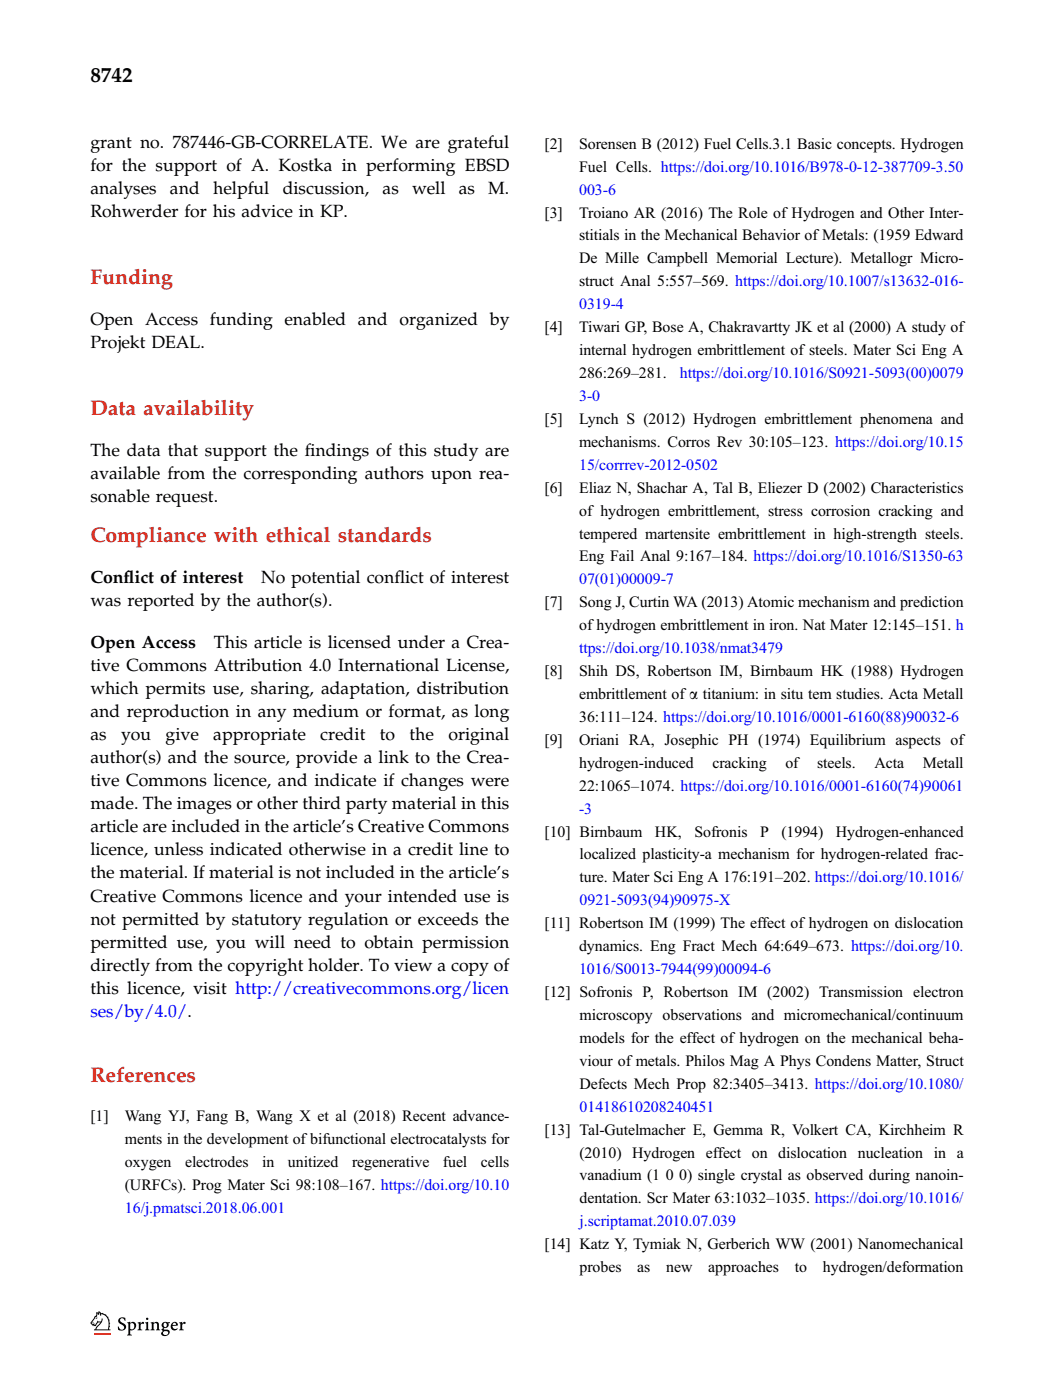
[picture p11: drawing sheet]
<svg xmlns="http://www.w3.org/2000/svg" width="210mm" height="279mm" viewBox="0 0 210 279" stroke-linecap="round" stroke-linejoin="round" font-family="sans-serif">
<defs><g id="words">
<text font-size="4.2" x="18" y="16.4">8742</text>
<g font-size="4.2" fill="#dc2a1b">
<text x="18" y="56.6">Funding</text>
<text x="18" y="82.7">Data availability</text>
<text x="18" y="108.1">Compliance with ethical standards</text>
<text x="18" y="215.7">References</text>
</g>
<g font-size="3.5">
<text x="18" y="29.5">grant no. 787446-GB-CORRELATE. We are grateful</text>
<text x="18" y="34.1">for the support of A. Kostka in performing EBSD</text>
<text x="18" y="38.7">analyses</text>
<text x="33.9" y="38.7">and</text>
<text x="42.5" y="38.7">helpful</text>
<text x="56.3" y="38.7">discussion,</text>
<text x="76.2" y="38.7">as</text>
<text x="82.1" y="38.7">well</text>
<text x="91.4" y="38.7">as</text>
<text x="97.3" y="38.7">M.</text>
<text x="18" y="43.3">Rohwerder for his advice in KP.</text>
<text x="18" y="64.8">Open Access funding enabled and organized by</text>
<text x="18" y="69.4">Projekt DEAL.</text>
<text x="18" y="90.9">The data that support the f</text>
<text x="18" y="95.5">available from the corresponding authors upon rea-</text>
<text x="60.7" y="90.9">indings of this study are</text>
<text x="18" y="100.1">sonable request.</text>
<text x="18" y="116.2">Conf</text>
<text x="24.6" y="116.2">lict of interest</text>
<text x="52" y="116.2">No potential conf</text>
<text x="78.6" y="116.2">lict of interest</text>
<text x="18" y="120.8">was reported by the author(s).</text>
<text x="18" y="129.1">Open Access</text>
<text x="42.6" y="129.1">This article is licensed under a Crea-</text>
<text x="18" y="133.7">tive Commons Attribution 4.0 International License,</text>
<text x="18" y="138.3">which permits use, sharing, adaptation, distribution</text>
<text x="18" y="142.9">and reproduction in any medium or format, as long</text>
<text x="18" y="147.5">as</text>
<text x="24.1" y="147.5">you</text>
<text x="33" y="147.5">give</text>
<text x="42.5" y="147.5">appropriate</text>
<text x="63.8" y="147.5">credit</text>
<text x="75.7" y="147.5">to</text>
<text x="81.6" y="147.5">the</text>
<text x="89.4" y="147.5">original</text>
<text x="18" y="152.1">author(s) and the source, provide a link to the Crea-</text>
<text x="18" y="156.7">tive Commons licence, and indicate if changes were</text>
<text x="18" y="161.3">made. The images or other third party material in this</text>
<text x="18" y="165.9">article are included in the article’s Creative Commons</text>
<text x="18" y="170.5">licence, unless indicated otherwise in a credit line to</text>
<text x="18" y="175.1">the material. If material is not included in the article’s</text>
<text x="18" y="179.7">Creative Commons licence and your intended use is</text>
<text x="18" y="184.3">not permitted by statutory regulation or exceeds the</text>
<text x="18" y="188.9">permitted use, you will need to obtain permission</text>
<text x="18" y="193.4">directly from the copyright holder. To view a copy of</text>
<text x="18" y="198">this licence, visit http://creativecommons.org/licen</text>
</g>
<text font-size="3.5" fill="#00f" x="18" y="202.6">ses/by/4.0/.</text>
<g font-size="3.2">
<text x="108.5" y="29.7">[2]</text>
<text x="115.4" y="29.7">Sorensen B (2012) Fuel Cells.3.1 Basic concepts. Hydrogen</text>
<text x="115.4" y="34.2">Fuel Cells. https://doi.org/10.1016/B978-0-12-387709-3.50</text>
<text x="108.5" y="43.4">[3]</text>
<text x="115.4" y="43.4">Troiano AR (2016) The Role of Hydrogen and Other Inter-</text>
<text x="115.4" y="47.9">stitials in the Mechanical Behavior of Metals: (1959 Edward</text>
<text x="115.4" y="52.5">De Mille Campbell Memorial Lecture). Metallogr Micro-</text>
<text x="115.4" y="57.1">struct Anal 5:557–569. https://doi.org/10.1007/s13632-016-</text>
<text x="108.5" y="66.2">[4]</text>
<text x="115.4" y="66.2">Tiwari GP, Bose A, Chakravartty JK et al (2000) A study of</text>
<text x="115.4" y="70.8">internal hydrogen embrittlement of steels. Mater Sci Eng A</text>
<text x="115.4" y="75.3">286:269–281.</text>
<text x="108.5" y="84.5">[5]</text>
<text x="115.4" y="84.5">Lynch S (2012) Hydrogen embrittlement phenomena and</text>
<text x="115.4" y="89">mechanisms. Corros Rev 30:105–123. https://doi.org/10.15</text>
<text x="108.5" y="98.2">[6]</text>
<text x="115.4" y="98.2">Eliaz N, Shachar A, Tal B, Eliezer D (2002) Characteristics</text>
<text x="115.4" y="102.8">of hydrogen embrittlement, stress corrosion cracking and</text>
<text x="115.4" y="107.3">tempered martensite embrittlement in high-strength steels.</text>
<text x="115.4" y="111.9">Eng Fail Anal 9:167–184. https://doi.org/10.1016/S1350-63</text>
<text x="108.5" y="121">[7]</text>
<text x="115.4" y="121">Song J, Curtin WA (2013) Atomic mechanism and prediction</text>
<text x="115.4" y="125.6">ofhydrogen embrittlement in iron. Nat Mater 12:145–151. h</text>
<text x="108.5" y="134.7">[8]</text>
<text x="115.4" y="134.7">Shih DS, Robertson IM, Birnbaum HK (1988) Hydrogen</text>
<text x="115.4" y="139.3">embrittlement of a titanium: in situ tem studies. Acta Metall</text>
<text x="115.4" y="143.9">36:111–124. https://doi.org/10.1016/0001-6160(88)90032-6</text>
<text x="108.5" y="148.4">[9]</text>
<text x="115.4" y="148.4">Oriani RA, Josephic PH (1974) Equilibrium aspects of</text>
<text x="115.4" y="153">hydrogen-induced</text>
<text x="142" y="153">cracking</text>
<text x="156.5" y="153">of</text>
<text x="162.8" y="153">steels.</text>
<text x="174.2" y="153">Acta</text>
<text x="183.9" y="153">Metall</text>
<text x="115.4" y="157.6">22:1065–1074. https://doi.org/10.1016/0001-6160(74)90061</text>
<text x="108.5" y="166.7">[10] Birnbaum</text>
<text x="130.5" y="166.7">HK,</text>
<text x="138.3" y="166.7">Sofronis</text>
<text x="151.4" y="166.7">P</text>
<text x="155.7" y="166.7">(1994)</text>
<text x="166.5" y="166.7">Hydrogen-enhanced</text>
<text x="115.5" y="171.3">localized plasticity-a mechanism for hydrogen-related frac-</text>
<text x="115.5" y="175.9">ture. Mater Sci Eng A 176:191–202. https://doi.org/10.1016/</text>
<text x="108.5" y="185">[11] Robertson IM (1999) The effect of hydrogen on dislocation</text>
<text x="115.4" y="189.6">dynamics. Eng Fract Mech 64:649–673. https://doi.org/10.</text>
<text x="108.5" y="198.7">[12] Sofronis P, Robertson IM (2002) Transmission electron</text>
<text x="115.5" y="203.3">microscopy observations and micromechanical/continuum</text>
<text x="115.5" y="207.8">models for the effect of hydrogen on the mechanical beha-</text>
<text x="115.5" y="212.4">viour of metals. Philos Mag A Phys Condens Matter, Struct</text>
<text x="115.5" y="217">Defects Mech Prop 82:3405–3413. https://doi.org/10.1080/</text>
<text x="18" y="223.4">[1]</text>
<text x="24.9" y="223.4">Wang YJ, Fang B, Wang X et al (2018) Recent advance-</text>
<text x="24.9" y="228">ments in the development ofbifunctional electrocatalysts for</text>
<text x="108.5" y="226.1">[13] Tal-Gutelmacher E, Gemma R, Volkert CA, Kirchheim R</text>
<text x="24.9" y="232.6">oxygen</text>
<text x="36.9" y="232.6">electrodes</text>
<text x="52.2" y="232.6">in</text>
<text x="57.4" y="232.6">unitized</text>
<text x="70.1" y="232.6">regenerative</text>
<text x="88.3" y="232.6">fuel</text>
<text x="95.8" y="232.6">cells</text>
<text x="115.5" y="230.7">(2010) Hydrogen effect on dislocation nucleation in a</text>
<text x="24.9" y="237.1">(URFCs). Prog Mater Sci 98:108–167. https://doi.org/10.10</text>
<text x="115.5" y="235.3">vanadium (1 0 0) single crystal as observed during nanoin-</text>
<text x="115.5" y="239.8">dentation. Scr Mater 63:1032–1035. https://doi.org/10.1016/</text>
<text x="108.5" y="249">[14] Katz Y, Tymiak N, Gerberich WW (2001) Nanomechanical</text>
<text x="115.5" y="253.5">probes</text>
<text x="127" y="253.5">as</text>
<text x="132.7" y="253.5">new</text>
<text x="141.1" y="253.5">approaches</text>
<text x="158.4" y="253.5">to</text>
<text x="164" y="253.5">hydrogen/deformation</text>
</g>
<g font-size="3.2" fill="#00f">
<text x="115.4" y="38.8">003-6</text>
<text x="115.4" y="61.6">0319-4</text>
<text x="135.4" y="75.3">https://doi.org/10.1016/S0921-5093(00)0079</text>
<text x="115.4" y="79.9">3-0</text>
<text x="115.4" y="93.6">15/corrrev-2012-0502</text>
<text x="115.4" y="116.5">07(01)00009-7</text>
<text x="115.4" y="130.2">ttps://doi.org/10.1038/nmat3479</text>
<text x="115.4" y="162.2">-3</text>
<text x="115.5" y="180.4">0921-5093(94)90975-X</text>
<text x="115.4" y="194.1">1016/S0013-7944(99)00094-6</text>
<text x="115.5" y="221.5">01418610208240451</text>
<text x="24.9" y="241.7">16/j.pmatsci.2018.06.001</text>
<text x="115.5" y="244.4">j.scriptamat.2010.07.039</text>
</g>
</g></defs>
<g fill="#000">
<path d="M19.1 262.6h.3v.1l-.3 .2zM18.5 263.4h.1l-.1 .3h-.1zM19.4 261.7v.7l-.4 .1-.8 1.1 .3 .3 .3-.2v.4h.2l.4-.7-.1-.1 .2-.1 .1 .2h.5l.2-.6h.2a2.95 2.95 0 0 1-1.2 1.9l-.1 .2h2.3a2.16 2.16 0 0 0-1.4-3v.3h-.2l-.1-.6-.1 .4zM19.1 261.5l.5 .1v-.3l.3 .1 .2 .3 .4-.1 .6 .3 .5 .5 .3 1.3-.2 1.2h.3v.2h-3.3v-.2h.3l.3-.6 .7-.8a.76 .76 0 0 0-.9 .8h-.5v-.2l-.1 .1-.5-.5 .8-1.4 .4-.3z"/>
<path d="M35.7 263.6l.6-.2v.4a.45 .45 0 0 1 .6-.3l.1 .3h-.5l-.2 .3v.8l.3 .1v.1h-.9l.2-.4v-.9zM34.6 263.6l-.2 .4 .7-.1a.31 .31 0 0 0-.2-.3 .31 .31 0 0 0-.3 0zM34.3 263.7a.59 .59 0 0 1 .7-.3 .59 .59 0 0 1 .3 .8h-.9a.56 .56 0 0 0 .3 .6 .56 .56 0 0 0 .6-.1l.1 .1a.81 .81 0 0 1-1.2 .1 .81 .81 0 0 1 .1-1.2zM32.7 263.6a.45 .45 0 0 0-.1 .6 .45 .45 0 0 0 .5 .3 .53 .53 0 0 0-.2-.9zM32.6 265.3l-.1 .4a.52 .52 0 0 0 .6 .3 .52 .52 0 0 0 .4-.6l-.3-.1zM32.4 263.6l.5-.2 1 .1-.2 .2h-.2a.76 .76 0 0 1-.8 1v.2l.8 .1 .2 .2a.87 .87 0 0 1-.5 1 .87 .87 0 0 1-1.1-.4l.4-.6-.3-.3 .3-.3a.58 .58 0 0 1-.1-1zM30 263.6l.6-.2v.3l.1-.1a.54 .54 0 0 1 .6-.1 .54 .54 0 0 1 .4 .4v1l.2 .2h-.8l.2-.2v-.8l-.1-.4h-.2l-.4 .2v1l.2 .2h-.8l.2-.4v-.9zM29.1 262.8a.25 .25 0 0 1 .5 0 .25 .25 0 0 1-.5 0zM28.9 263.6l.6-.2v1.5l.3 .2h-.9l.3-.4-.1-.9zM27.4 263.6l.6-.2v.4a.46 .46 0 0 1 .6-.3l.1 .3h-.5l-.2 .3v.8l.3 .1v.1h-.9l.3-.4-.1-.9zM25.9 263.8v1l.2 .1a.45 .45 0 0 0 .6-.3 .62 .62 0 0 0-.4-.9zM25.3 263.6l.6-.2v.2l.4-.1a.76 .76 0 0 1 .8 .4 .76 .76 0 0 1-.2 .9 .82 .82 0 0 1-1 .3l.1 .8 .3 .1v.1h-1l.3-.4v-1.9zM23.8 262.7l.6-.2 .6 .1v.6h-.1a.5 .5 0 0 0-.4-.4 .5 .5 0 0 0-.5 .1 .75 .75 0 0 0 .7 .9 .81 .81 0 0 1 .2 1.1 .81 .81 0 0 1-1.1 .2l-.3-.1v-.2v-.4l.1-.1a.56 .56 0 0 0 .5 .7 .56 .56 0 0 0 .6-.4l-.1-.4a1.76 1.76 0 0 1-1.1-1z"/>
</g>
<path d="M18.7 265.9h3.3" fill="none" stroke="#ea5b20" stroke-width=".39"/>
<use href="#words"/>
</svg>
